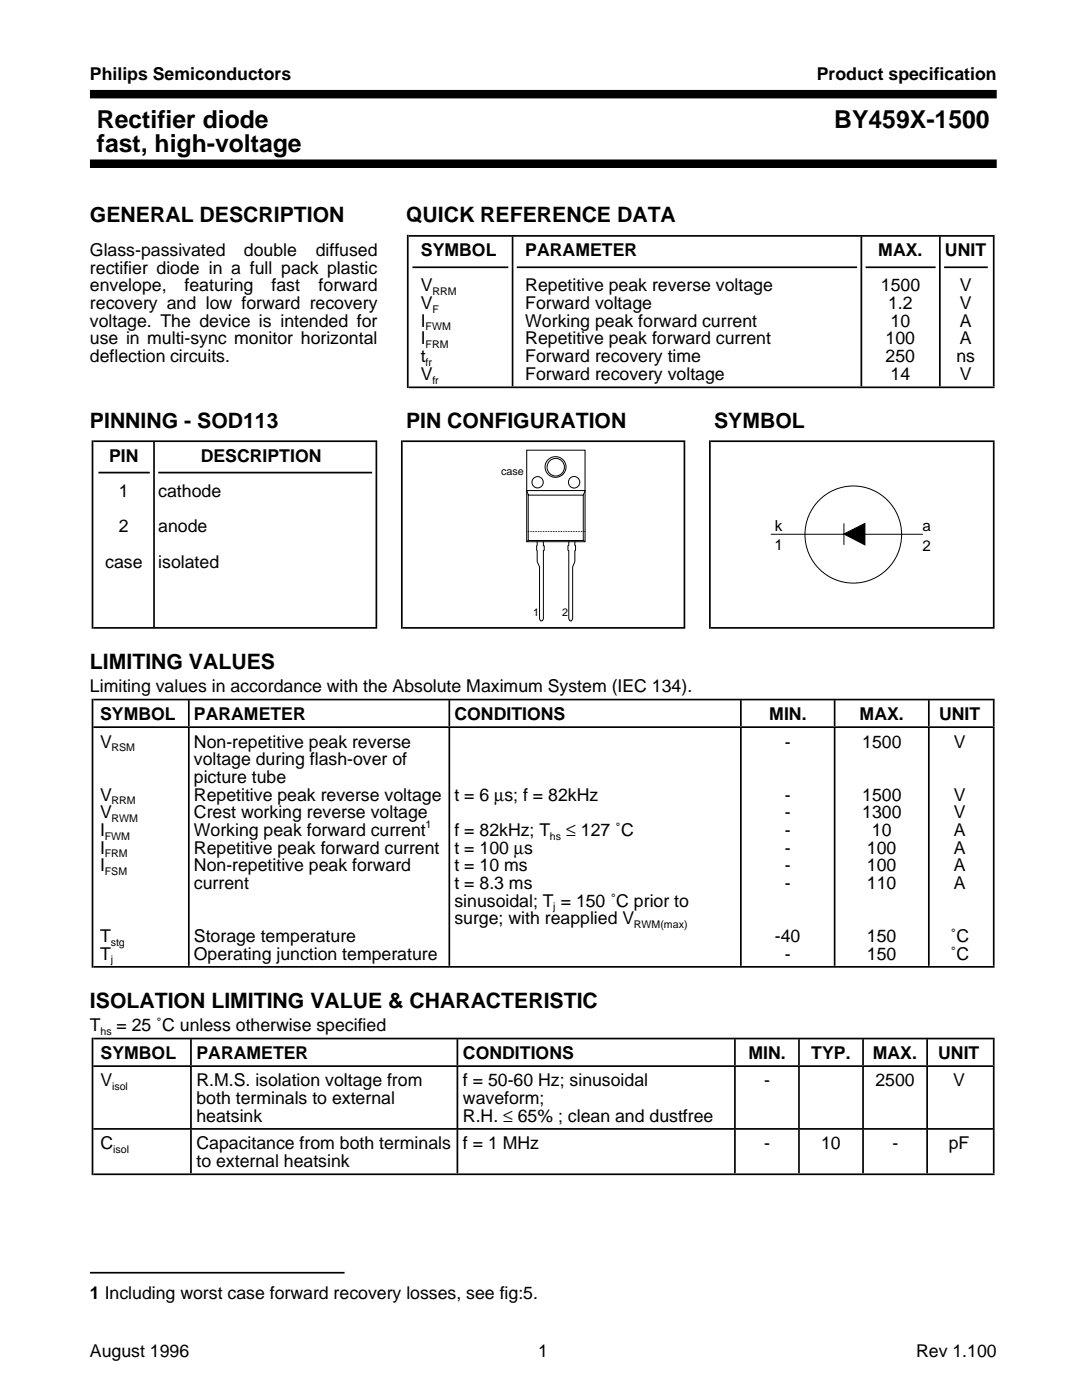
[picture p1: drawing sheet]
<svg xmlns="http://www.w3.org/2000/svg" width="216mm" height="279mm" viewBox="0 0 216 279" stroke-linecap="round" stroke-linejoin="round" font-family="sans-serif">
<defs><g id="words">
<g font-size="4.9">
<text x="19.3" y="25.5">Rectifier diode</text>
<text x="166.5" y="25.5">BY459X-1500</text>
<text x="19.3" y="30.4">fast, high-voltage</text>
</g>
<g font-size="4.2">
<text x="17.9" y="44.4">GENERAL DESCRIPTION</text>
<text x="81" y="44.4">QUICK REFERENCE DATA</text>
<text x="17.9" y="85.3">PINNING - SOD113</text>
<text x="81" y="85.3">PIN CONFIGURATION</text>
<text x="142.5" y="85.3">SYMBOL</text>
<text x="17.9" y="133.4">LIMITING VALUES</text>
<text x="17.9" y="201.1">ISOLATION LIMITING VALUE &amp; CHARACTERISTIC</text>
</g>
<g font-size="3.5">
<text x="17.9" y="16">Philips Semiconductors</text>
<text x="163" y="16">Product specification</text>
<text x="17.9" y="51.1">Glass-passivated</text>
<text x="48.7" y="51.1">double</text>
<text x="63" y="51.1">diffused</text>
<text x="84" y="51.1">SYMBOL</text>
<text x="104.8" y="51.1">PARAMETER</text>
<text x="175.3" y="51.1">MAX.</text>
<text x="188.6" y="51.1">UNIT</text>
<text x="17.9" y="54.7">rectifier diode in a full pack plastic</text>
<text x="17.9" y="58.2">envelope,</text>
<text x="36.8" y="58.2">featuring</text>
<text x="54.2" y="58.2">fast</text>
<text x="63.6" y="58.2">forward</text>
<text x="84" y="58.2">V</text>
<text x="104.8" y="58.2">Repetitive peak reverse voltage</text>
<text x="175.8" y="58.2">1500</text>
<text x="191.5" y="58.2">V</text>
<text x="17.9" y="61.7">recovery and low forward recovery</text>
<text x="17.9" y="65.3">voltage. The device is intended for</text>
<text x="84" y="61.7">V</text>
<text x="84" y="65.3">I</text>
<text x="104.8" y="61.7">Forward voltage</text>
<text x="104.8" y="65.3">Working peak forward current</text>
<text x="177.2" y="61.7">1.2</text>
<text x="177.7" y="65.3">10</text>
<text x="191.5" y="61.7">V</text>
<text x="191.5" y="65.3">A</text>
<text x="17.9" y="68.7">use in multi-sync monitor horizontal</text>
<text x="84" y="68.7">I</text>
<text x="104.8" y="68.7">Repetitive peak forward current</text>
<text x="176.7" y="68.7">100</text>
<text x="191.5" y="68.7">A</text>
<text x="17.9" y="72.3">deflection circuits.</text>
<text x="84" y="72.3">t</text>
<text x="84" y="75.9">V</text>
<text x="104.8" y="72.3">Forward recovery time</text>
<text x="104.8" y="75.9">Forward recovery voltage</text>
<text x="176.7" y="72.3">250</text>
<text x="177.7" y="75.9">14</text>
<text x="190.8" y="72.3">ns</text>
<text x="191.5" y="75.9">V</text>
<text x="21.8" y="92.1">PIN</text>
<text x="40" y="92.1">DESCRIPTION</text>
<text x="23.7" y="99.1">1</text>
<text x="31.6" y="99.1">cathode</text>
<text x="23.7" y="106.3">2</text>
<text x="31.6" y="106.3">anode</text>
<text x="21" y="113.3">case</text>
<text x="31.6" y="113.3">isolated</text>
<text x="17.9" y="138.2">Limiting values in accordance with the Absolute Maximum System (IEC 134).</text>
<text x="20" y="143.7">SYMBOL</text>
<text x="38.7" y="143.7">PARAMETER</text>
<text x="90.7" y="143.7">CONDITIONS</text>
<text x="153.5" y="143.7">MIN.</text>
<text x="171.5" y="143.7">MAX.</text>
<text x="187.4" y="143.7">UNIT</text>
<text x="20" y="149.2">V</text>
<text x="38.7" y="149.2">Non-repetitive peak reverse</text>
<text x="156.6" y="149.2">-</text>
<text x="172" y="149.2">1500</text>
<text x="190.3" y="149.2">V</text>
<text x="38.7" y="152.7">voltage during flash-over of</text>
<text x="20" y="159.8">V</text>
<text x="38.7" y="156.2">picture tube</text>
<text x="38.7" y="159.8">Repetitive peak reverse voltage</text>
<text x="90.7" y="159.8">t = 6 µs; f = 82kHz</text>
<text x="156.6" y="159.8">-</text>
<text x="172" y="159.8">1500</text>
<text x="190.3" y="159.8">V</text>
<text x="20" y="166.8">I</text>
<text x="20" y="163.3">V</text>
<text x="38.7" y="163.3">Crest working reverse voltage</text>
<text x="38.7" y="166.8">Working peak forward current</text>
<text x="90.7" y="166.8">f = 82kHz; T</text>
<text x="113" y="166.8">≤ 127 ˚C</text>
<text x="156.6" y="166.8">-</text>
<text x="156.6" y="163.3">-</text>
<text x="172" y="163.3">1300</text>
<text x="174" y="166.8">10</text>
<text x="190.3" y="166.8">A</text>
<text x="190.3" y="163.3">V</text>
<text x="20" y="170.3">I</text>
<text x="20" y="173.9">I</text>
<text x="38.7" y="170.3">Repetitive peak forward current</text>
<text x="38.7" y="173.9">Non-repetitive peak forward</text>
<text x="90.7" y="170.3">t = 100 µs</text>
<text x="90.7" y="173.9">t = 10 ms</text>
<text x="156.6" y="170.3">-</text>
<text x="156.6" y="173.9">-</text>
<text x="173" y="170.3">100</text>
<text x="173" y="173.9">100</text>
<text x="190.3" y="170.3">A</text>
<text x="190.3" y="173.9">A</text>
<text x="38.7" y="177.4">current</text>
<text x="90.7" y="177.4">t = 8.3 ms</text>
<text x="156.6" y="177.4">-</text>
<text x="173" y="177.4">110</text>
<text x="190.3" y="177.4">A</text>
<text x="90.7" y="184.5">surge; with reapplied V</text>
<text x="90.7" y="180.9">sinusoidal; T = 150 ˚C prior to</text>
<text x="20" y="188">T</text>
<text x="20" y="191.5">T</text>
<text x="38.7" y="188">Storage temperature</text>
<text x="38.7" y="191.5">Operating junction temperature</text>
<text x="154.6" y="188">-40</text>
<text x="156.6" y="191.5">-</text>
<text x="173" y="188">150</text>
<text x="173" y="191.5">150</text>
<text x="189.7" y="188">˚C</text>
<text x="189.7" y="191.5">˚C</text>
<text x="17.9" y="205.8">T</text>
<text x="23.2" y="205.8">= 25 ˚C unless otherwise specified</text>
<text x="20.1" y="211.3">SYMBOL</text>
<text x="39.2" y="211.3">PARAMETER</text>
<text x="92.4" y="211.3">CONDITIONS</text>
<text x="149.4" y="211.3">MIN.</text>
<text x="161.9" y="211.3">TYP.</text>
<text x="174.2" y="211.3">MAX.</text>
<text x="187.2" y="211.3">UNIT</text>
<text x="20.1" y="216.8">V</text>
<text x="39.2" y="216.8">R.M.S. isolation voltage from</text>
<text x="39.2" y="220.4">both terminals to external</text>
<text x="92.4" y="216.8">f = 50-60 Hz; sinusoidal</text>
<text x="92.4" y="220.4">waveform;</text>
<text x="152.5" y="216.8">-</text>
<text x="174.7" y="216.8">2500</text>
<text x="190.2" y="216.8">V</text>
<text x="39.2" y="223.9">heatsink</text>
<text x="92.4" y="223.9">R.H. ≤ 65% ; clean and dustfree</text>
<text x="20.1" y="229.4">C</text>
<text x="39.2" y="229.4">Capacitance from both terminals f = 1 MHz</text>
<text x="39.2" y="232.9">to external heatsink</text>
<text x="152.5" y="229.4">-</text>
<text x="163.8" y="229.4">10</text>
<text x="178.1" y="229.4">-</text>
<text x="189.3" y="229.4">pF</text>
<text x="17.9" y="259.2">1 Including worst case forward recovery losses, see fig:5.</text>
<text x="17.9" y="270.8">August 1996</text>
<text x="107.4" y="270.8">1</text>
<text x="182.8" y="270.8">Rev 1.100</text>
</g>
<g font-size="3">
<text x="154.6" y="105.9">k</text>
<text x="184.1" y="105.9">a</text>
<text x="154.6" y="109.7">1</text>
<text x="184.1" y="109.9">2</text>
</g>
<g font-size="2.1">
<text x="86.3" y="58.9">RRM</text>
<text x="84.9" y="66">FWM</text>
<text x="86.3" y="62.4">F</text>
<text x="84.9" y="69.5">FRM</text>
<text x="84.9" y="73">fr</text>
<text x="86.3" y="76.5">fr</text>
<text x="100" y="94.8">case</text>
<text x="106.4" y="123">1</text>
<text x="112.2" y="123">2</text>
<text x="22.3" y="149.9">RSM</text>
<text x="22.3" y="160.4">RRM</text>
<text x="20.9" y="167.6">FWM</text>
<text x="22.3" y="164">RWM</text>
<text x="84.9" y="165.3">1</text>
<text x="109.7" y="167.6">hs</text>
<text x="20.9" y="171">FRM</text>
<text x="20.9" y="174.6">FSM</text>
<text x="110.4" y="181.6">j</text>
<text x="126.5" y="185.2">RWM(max)</text>
<text x="22.1" y="188.7">stg</text>
<text x="22.1" y="192.2">j</text>
<text x="20.1" y="206.5">hs</text>
<text x="22.4" y="217.5">isol</text>
<text x="22.6" y="230.1">isol</text>
</g>
</g></defs>
<g fill="none" stroke="#000" stroke-width=".2">
<path d="M105.1 97.9h11.6v10.2h-11.6zM105.4 98.8h11v9.1h-11zM105.4 98.8l-.3-.9v-8.1h11.6v8.1l-.3 .9M105.1 106.1h11.7M105.4 107.9l-.3 .2M107.2 108.1l-.1 .8 .1 3.2 .5 1v10.4l.2 .4h.3l.2-.4v-13.6l.2-.1-.2-1.7M113.5 108v.8l-.2 .1v.9l.2 .1v13.6l.2 .4h.3l.3-.4v-10.4l.4-1v-2.2l.1-.1-.1-1.8M116.4 107.9l.4 .2M153.8 106.6h30.3M168.4 104.5v4.2"/>
<circle cx="107.3" cy="96.2" r="1.13"/>
<circle cx="110.9" cy="93.2" r="2.08"/>
<circle cx="110.9" cy="93.2" r="1.75"/>
<circle cx="114.5" cy="96.2" r="1.14"/>
<circle cx="170.2" cy="106.7" r="9.7"/>
</g>
<path d="M168.4 106.6l4.2-2.1v4.2z" fill-rule="evenodd" fill="#000" stroke="#000" stroke-width=".2"/>
<g fill="none" stroke="#000" stroke-width=".34">
<path d="M81.5 47.1h117M82.3 53.3h19.1M103.1 53.3h67.9M172.7 53.3h14M188.4 53.3h8.7M81.5 77.3h117M18.6 88.1h56.7M19.6 94.3h10.3M31.6 94.3h42.7M80.3 88.1h56.4M141.8 88.1h56.7M18.6 139.6h179.9"/>
<path d="M18.6 125.3h56.7M80.3 125.3h56.4M141.8 125.3h56.7M18.6 145.1h179.9M18.6 193h179.9M18.6 212.8h179.9M18.6 207.3h179.9M18.6 234.4h179.9M18.6 225.3h179.9M17.9 254h50.8"/>
</g>
<path d="M37.9 229.8h.4M91.1 229.8h.3M146.5 229.8h.3M159.3 229.8h.3M172 229.8h.4M184.8 229.8h.4M198.1 229.8h.4" fill="none" stroke="#000" stroke-width="8.7" stroke-linecap="butt"/>
<path d="M37.9 219h.4M91.1 219h.3M146.5 219h.3M159.3 219h.3M172 219h.4M184.8 219h.4M198.1 219h.4" fill="none" stroke="#000" stroke-width="12.2" stroke-linecap="butt"/>
<g fill="none" stroke="#000" stroke-width="5.2" stroke-linecap="butt">
<path d="M37.5 142.3h.3M89.5 142.3h.3M147.7 142.3h.3M166.4 142.3h.3M185.2 142.3h.3M198.1 142.3h.4M37.9 210h.4M91.1 210h.3M146.5 210h.3M159.3 210h.3M172 210h.4M184.8 210h.4"/>
<path d="M198.1 210h.4"/>
</g>
<path d="M18.3 220.8h.3" fill="none" stroke="#000" stroke-width="27.4" stroke-linecap="butt"/>
<path d="M37.5 169h.3M89.5 169h.3M147.7 169h.3M166.4 169h.3M185.2 169h.3M198.1 169h.4" fill="none" stroke="#000" stroke-width="47.5" stroke-linecap="butt"/>
<path d="M18.3 166.3h.3" fill="none" stroke="#000" stroke-width="53.7" stroke-linecap="butt"/>
<path d="M30.6 106.7h.3M74.9 106.7h.4M136.4 106.7h.3M198.1 106.7h.4" fill="none" stroke="#000" stroke-width="36.9" stroke-linecap="butt"/>
<path d="M18.3 106.7h.3M80 106.7h.3M141.5 106.7h.3" fill="none" stroke="#000" stroke-width="37.6" stroke-linecap="butt"/>
<path d="M102.1 62.1h.3M171.7 62.1h.3M187.4 62.1h.3M198.1 62.1h.4" fill="none" stroke="#000" stroke-width="29.9" stroke-linecap="butt"/>
<path d="M81.2 62.1h.3" fill="none" stroke="#000" stroke-width="30.6" stroke-linecap="butt"/>
<path d="M17.9 18.8h181M17.9 32.7h181" fill="none" stroke="#000" stroke-width="1.7" stroke-linecap="butt"/>
<use href="#words"/>
</svg>
